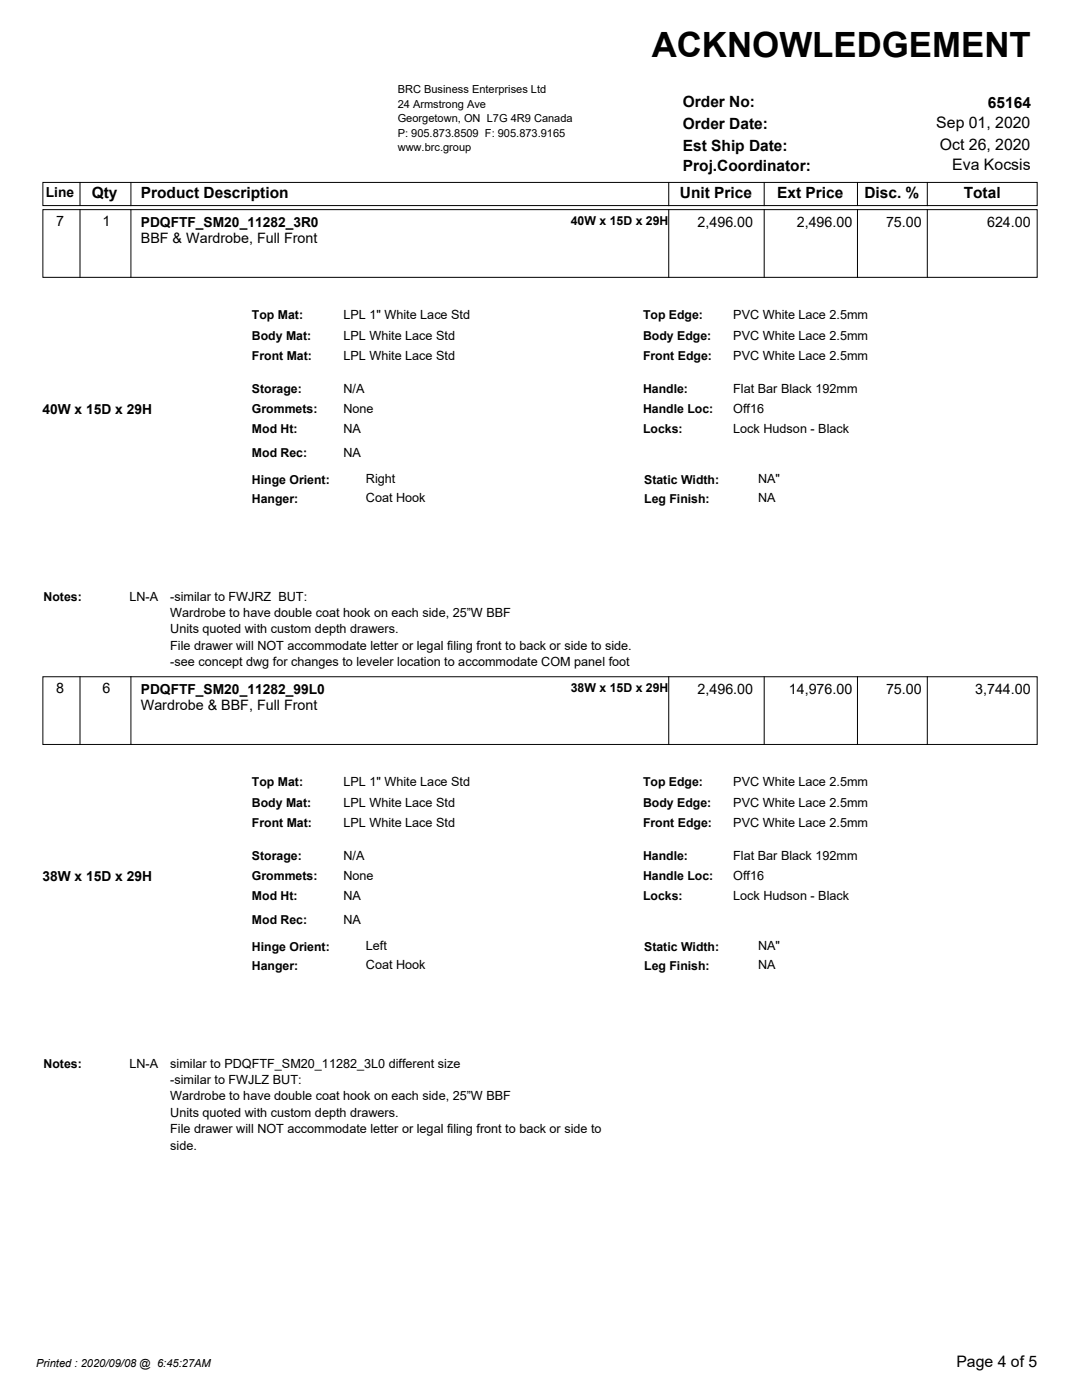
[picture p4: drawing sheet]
<svg xmlns="http://www.w3.org/2000/svg" width="216mm" height="279mm" viewBox="0 0 216 279" stroke-linecap="round" stroke-linejoin="round" font-family="sans-serif">
<defs><g id="words">
<text font-size="6.9" x="130" y="11.4">ACKNOWLEDGEMENT</text>
<g font-size="3.2">
<text x="186.8" y="25.6">Sep 01, 2020</text>
<text x="187.5" y="30">Oct 26, 2020</text>
<text x="190" y="34">Eva Kocsis</text>
<text x="190.8" y="272.8">Page 4 of 5</text>
</g>
<g font-size="3.1">
<text x="136.3" y="21.3">Order No:</text>
<text x="197.1" y="21.5">65164</text>
<text x="136.3" y="25.7">Order Date:</text>
<text x="136.3" y="30.1">Est Ship Date:</text>
<text x="136.3" y="34.1">Proj.Coordinator:</text>
<text x="18.3" y="39.6">Qty</text>
<text x="28.1" y="39.6">Product Description</text>
<text x="135.7" y="39.6">Unit Price</text>
<text x="155.1" y="39.6">Ext Price</text>
<text x="172.5" y="39.6">Disc. %</text>
<text x="192.3" y="39.6">Total</text>
</g>
<g font-size="2.9">
<text x="11.2" y="45.1">7</text>
<text x="20.5" y="45.1">1</text>
<text x="139.2" y="45.3">2,496.00</text>
<text x="159" y="45.3">2,496.00</text>
<text x="176.8" y="45.3">75.00</text>
<text x="197" y="45.2">624.00</text>
<text x="28.1" y="48.5">BBF &amp; Wardrobe, Full Front</text>
<text x="11.2" y="138.4">8</text>
<text x="20.5" y="138.4">6</text>
<text x="28.1" y="141.7">Wardrobe &amp; BBF, Full Front</text>
<text x="139.2" y="138.5">2,496.00</text>
<text x="157.4" y="138.5">14,976.00</text>
<text x="176.8" y="138.5">75.00</text>
<text x="194.6" y="138.5">3,744.00</text>
</g>
<g font-size="2.8">
<text x="9.2" y="39.3">Line</text>
<text x="28.1" y="45.2">PDQFTF_SM20_11282_3R0</text>
<text x="8.5" y="82.7">40W x 15D x 29H</text>
<text x="28.1" y="138.4">PDQFTF_SM20_11282_99L0</text>
<text x="8.5" y="175.9">38W x 15D x 29H</text>
</g>
<g font-size="2.5">
<text x="113.9" y="44.9">40W x 15D x 29H</text>
<text x="50.3" y="63.7">Top Mat:</text>
<text x="68.5" y="63.7">LPL 1&quot; White Lace Std</text>
<text x="128.3" y="63.7">Top Edge:</text>
<text x="146.3" y="63.7">PVC White Lace 2.5mm</text>
<text x="50.3" y="67.8">Body Mat:</text>
<text x="50.3" y="71.9">Front Mat:</text>
<text x="68.5" y="67.8">LPL White Lace Std</text>
<text x="68.5" y="71.9">LPL White Lace Std</text>
<text x="128.3" y="71.9">Front Edge:</text>
<text x="128.3" y="67.8">Body Edge:</text>
<text x="146.3" y="67.8">PVC White Lace 2.5mm</text>
<text x="146.3" y="71.9">PVC White Lace 2.5mm</text>
<text x="50.3" y="82.4">Grommets:</text>
<text x="50.3" y="78.3">Storage:</text>
<text x="68.5" y="82.4">None</text>
<text x="68.5" y="78.3">N/A</text>
<text x="128.3" y="82.4">Handle Loc:</text>
<text x="128.3" y="78.3">Handle:</text>
<text x="146.3" y="78.3">Flat Bar Black 192mm</text>
<text x="146.3" y="82.4">Off16</text>
<text x="50.3" y="86.4">Mod Ht:</text>
<text x="68.5" y="86.4">NA</text>
<text x="128.3" y="86.4">Locks:</text>
<text x="146.3" y="86.4">Lock Hudson - Black</text>
<text x="50.3" y="91.2">Mod Rec:</text>
<text x="68.5" y="91.1">NA</text>
<text x="50.3" y="96.6">Hinge Orient:</text>
<text x="50.3" y="100.4">Hanger:</text>
<text x="73" y="96.4">Right</text>
<text x="73" y="100.2">Coat Hook</text>
<text x="128.5" y="96.6">Static Width:</text>
<text x="128.5" y="100.4">Leg Finish:</text>
<text x="151.3" y="96.4">NA&quot;</text>
<text x="151.3" y="100.2">NA</text>
<text x="8.7" y="119.9">Notes:</text>
<text x="25.8" y="119.9">LN-A</text>
<text x="34" y="119.9">-similar to FWJRZ BUT:</text>
<text x="34" y="123.1">Wardrobe to have double coat hook on each side, 25”W BBF</text>
<text x="34" y="126.4">Units quoted with custom depth drawers.</text>
<text x="34" y="129.7">File drawer will NOT accommodate letter or legal filing front to back or side to side.</text>
<text x="34" y="132.9">-see concept dwg for changes to leveler location to accommodate COM panel foot</text>
<text x="113.9" y="138.1">38W x 15D x 29H</text>
<text x="50.3" y="156.9">Top Mat:</text>
<text x="50.3" y="161">Body Mat:</text>
<text x="68.5" y="156.9">LPL 1&quot; White Lace Std</text>
<text x="68.5" y="161">LPL White Lace Std</text>
<text x="128.3" y="156.9">Top Edge:</text>
<text x="128.3" y="161">Body Edge:</text>
<text x="146.3" y="156.9">PVC White Lace 2.5mm</text>
<text x="146.3" y="161">PVC White Lace 2.5mm</text>
<text x="50.3" y="165.1">Front Mat:</text>
<text x="68.5" y="165.1">LPL White Lace Std</text>
<text x="128.3" y="165.1">Front Edge:</text>
<text x="146.3" y="165.1">PVC White Lace 2.5mm</text>
<text x="50.3" y="171.6">Storage:</text>
<text x="68.5" y="171.6">N/A</text>
<text x="128.3" y="171.6">Handle:</text>
<text x="146.3" y="171.6">Flat Bar Black 192mm</text>
<text x="50.3" y="179.7">Mod Ht:</text>
<text x="50.3" y="175.6">Grommets:</text>
<text x="68.5" y="175.6">None</text>
<text x="68.5" y="179.7">NA</text>
<text x="128.3" y="179.7">Locks:</text>
<text x="128.3" y="175.6">Handle Loc:</text>
<text x="146.3" y="179.6">Lock Hudson - Black</text>
<text x="146.3" y="175.6">Off16</text>
<text x="50.3" y="184.4">Mod Rec:</text>
<text x="68.5" y="184.3">NA</text>
<text x="50.3" y="189.8">Hinge Orient:</text>
<text x="73" y="189.6">Left</text>
<text x="128.5" y="189.8">Static Width:</text>
<text x="151.3" y="189.6">NA&quot;</text>
<text x="50.3" y="193.6">Hanger:</text>
<text x="73" y="193.4">Coat Hook</text>
<text x="128.5" y="193.6">Leg Finish:</text>
<text x="151.3" y="193.4">NA</text>
<text x="8.7" y="213.1">Notes:</text>
<text x="25.8" y="213.1">LN-A</text>
<text x="34" y="213.1">similar to PDQFTF_SM20_11282_3L0 different size</text>
<text x="34" y="216.4">-similar to FWJLZ BUT:</text>
<text x="34" y="219.6">Wardrobe to have double coat hook on each side, 25”W BBF</text>
<text x="34" y="222.9">Units quoted with custom depth drawers.</text>
<text x="34" y="226.1">File drawer will NOT accommodate letter or legal filing front to back or side to</text>
<text x="34" y="229.4">side.</text>
</g>
<g font-size="2.2">
<text x="79.4" y="18.6">BRC Business Enterprises Ltd</text>
<text x="79.4" y="21.5">24 Armstrong Ave</text>
<text x="79.4" y="24.4">Georgetown, ON L7G 4R9 Canada</text>
<text x="79.4" y="27.3">P: 905.873.8509 F: 905.873.9165</text>
<text x="79.4" y="30.1">www.brc.group</text>
<text x="7.2" y="272.8">Printed : 2020/09/08 @ 6:45:27AM</text>
</g>
</g></defs>
<g fill="none" stroke="#000" stroke-width=".2">
<path d="M8.6 36.4h198.4v4.6h-198.4zM16 36.3v4.8M26.1 36.3v4.8M133.4 36.3v4.8M152.5 36.3v4.8M171.1 36.3v4.8M185 36.3v4.8M8.6 41.8h198.4v13.6h-198.4zM16 41.8v13.6M26.1 41.8v13.6M133.4 41.8v13.6M152.5 41.8v13.6"/>
<path d="M171.1 41.8v13.6M185 41.8v13.6M8.6 135.1h198.4v13.5h-198.4zM16 135v13.7M26.1 135v13.7M133.4 135v13.7M152.5 135v13.7M171.1 135v13.7M185 135v13.7"/>
</g>
<path d="M116.4 4.2h89.3v9.8h-89.3z" fill="#fff"/>
<path d="M48.9 56.8h157.9v35.8h-157.9zM48.9 93h157.9v8.7h-157.9zM7.9 116.5h198.3v17.7h-198.3zM48.9 150h157.9v35.8h-157.9zM48.9 186.2h157.9v8.7h-157.9zM7.9 209.7h198.3v21h-198.3z" fill="none" stroke="#fff" stroke-width=".35"/>
<use href="#words"/>
</svg>
